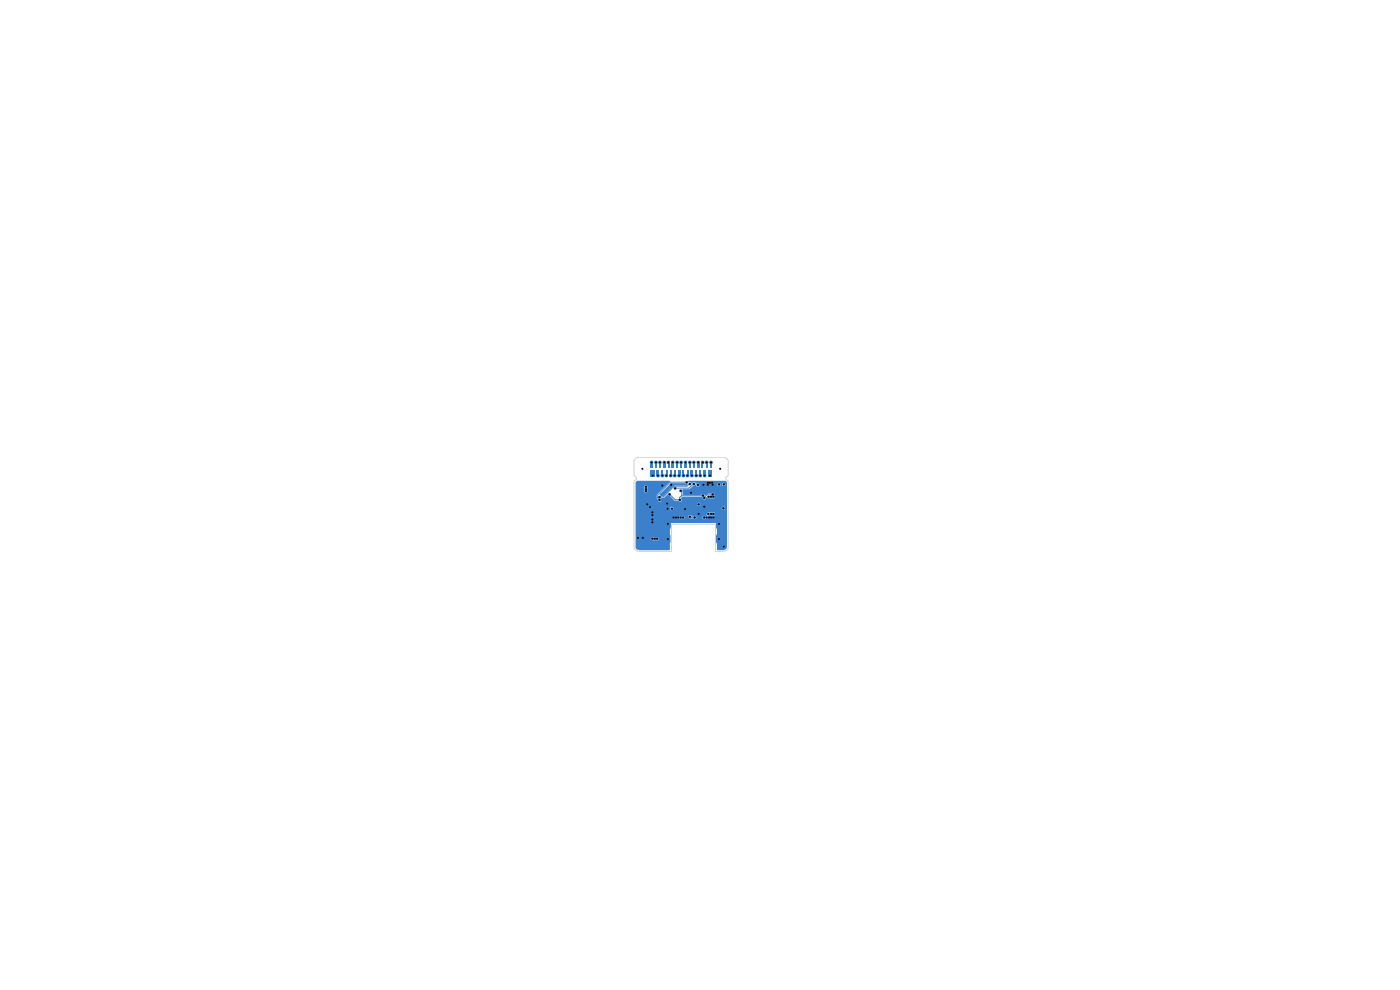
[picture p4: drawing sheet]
<svg xmlns="http://www.w3.org/2000/svg" width="297mm" height="210mm" viewBox="0 0 297 210" stroke-linecap="round" stroke-linejoin="round" font-family="sans-serif">
<g fill="#3b80ca">
<path d="M134.9 102.2l.2-.2h7v.2l-2.8 2.7v.8l.4 .7h.5v-.8h.6l.8-.7 1.5 1.3h.8l.2 .2 .5-.1 .1-.3-.2-.4 .2-.2h4.3l.1 .5a.43 .43 0 0 0 .5 0 .43 .43 0 0 0 .2-.4 1.33 1.33 0 0 0 1.3 .1l.3 .1 .3-.2-.2-.7-.2-.3-1.1 .2-.5 .4-.4-.3h-.2l-.3 .2h-3.8l-.2-.1-.1-1.1h1.7l1.1-1 .2 .1 .1 .3h.4l.2-.5h3.8l.1 .4h.4l.2-.4h.3l.1 .4h.4l.2-.2v-.2l-.3-.3h-.2l-.2 .3h-.3l-.3-.3h-.2l-.2 .3h-3.8l-.3-.2-.5 .2-.3-.5-.6 .4-.3-.4-.4 .1v-.3h8l.2 .2v13.9l-.1 .4-.6 .2-1.4-.1v-5.5l-.2-.1h-9.5l-.3 .2-.1 5.5h-6.5l-.4-.2-.3-.3v-1.9h3.3l.2 .3h1.3l.1-.4-.1-.3h-1.3l-.2 .4h-3.3v-4.6h9.2l.2 .4h.8l.3-.2-.2-.4h.9l.3 .4h.7l.2 .2h.3l.2-.4h1.4v.3l.1 .1h.8l.2-.2v-.5h1.3l.2-.1v-.5l-.2-.1h-1.3l-.3 .2v.5h-.7l-.1 .3h-1.4l-.2-.3-.7 .2-.2-.3h-.4l-.2 .2-1.8-.1-.2 .3h-9.2v-1.9h7.4v.3l.3 .2 .4-.3v-.3h10.2l.2 .5h.3l.2-.2v-.3l-.2-.2h-.3l-.2 .2h-10.2l-.4-.2-.3 .3h-7.4v-.9h13.1l.1 .4h.4l.2-.1v-.4l-.2-.2h-.4l-.1 .3h-13.1v-3.6h1.9v1.1l.4 .1 .3-.2v-1.1l-.3-.3h-.2l-.2 .4h-1.9z"/>
<path d="M139.9 104.9l2.5-2.4h2.9l.5 .2v.3h-2.8l-2.3 2.3h-.4z"/>
</g>
<g fill="none" stroke="#3b80ca" stroke-width=".21">
<path d="M138.1 97.9l.3 .2-.1 .2-.3-.2zM139.1 97.9l.3 .2-.1 .2-.4-.2zM139.9 97.9l.3 .2-.1 .2-.3-.2zM140.8 97.9l.3 .2-.1 .2-.3-.2zM141.7 97.9l.3 .2-.1 .2-.3-.2zM142.6 97.9l.3 .2-.1 .2-.3-.2zM143.5 97.9l.4 .2-.2 .2-.3-.2zM144.4 97.9l.3 .2-.1 .2-.3-.2zM145.3 97.9l.3 .2-.1 .2-.3-.2zM146.2 97.9l.4 .2-.1 .2-.4-.2zM147.1 97.9l.3 .2-.1 .2-.3-.2zM148 97.9l.3 .2-.1 .2-.3-.2z"/>
<path d="M149 97.9l.3 .2-.1 .2-.4-.2zM149.8 97.9l.3 .2-.1 .2-.3-.2zM150.7 97.9l.3 .2-.1 .2-.3-.2zM135.2 113.9l.4 .2-.2 .2-.3-.2zM136.3 113.9l.3 .2-.1 .2-.4-.2zM136.9 103.6l.3 .2-.1 .2-.3-.2zM136.9 103.1l.3 .2-.1 .1-.3-.1zM136.9 104l.3 .2-.1 .2-.3-.2zM137.2 106.8l.3 .2-.1 .2-.3-.2zM137.8 107.4l.3 .2-.1 .2-.3-.2zM138.3 109.1l.3 .2-.1 .2-.3-.2zM138.3 108.5l.3 .2-.1 .2-.3-.2z"/>
<path d="M138.3 110.6l.3 .2-.1 .2-.3-.2zM138.3 110l.3 .2-.1 .2-.3-.2zM138.3 114.1l.3 .2-.1 .2-.3-.2zM138.4 100.7l.3 .2-.1 .2-.3-.2zM138.8 114.1l.3 .2-.1 .2-.3-.2zM139.3 114.1l.3 .2-.1 .2-.3-.2zM139.5 100.7l.3 .2-.1 .2-.3-.2zM139.8 105.3l.3 .2-.1 .1-.3-.1zM139.8 105.9l.3 .1-.1 .2-.3-.2zM140.4 100.7l.3 .2-.1 .2-.3-.2zM140.4 102.8l.3 .2-.1 .2-.3-.2zM141.3 100.7l.3 .2-.1 .2-.4-.2z"/>
<path d="M141.4 106.6l.3 .2-.1 .2-.3-.2zM141.5 107.7l.3 .2-.1 .2-.3-.2zM141.9 104.7l.3 .2-.1 .2-.3-.2zM142 104.8l1.3 1.2h.9v-.5l.4-.3M142.2 100.7l.3 .2-.1 .2-.3-.2zM142.3 102.6l.3 .2-.1 .2-.3-.2zM142.4 107.7l.4 .2-.2 .2-.3-.2zM142.8 109.6l.3 .2-.1 .2-.3-.2zM143 100.7l.3 .2-.1 .2-.3-.2zM143.1 103.4l.3 .2-.1 .2-.3-.2zM143.3 109.6l.3 .2-.1 .2-.3-.2zM143.8 109.6l.3 .2-.1 .2-.3-.2z"/>
<path d="M144 100.7l.3 .2-.1 .2-.3-.2zM144.1 105.9l.3 .1-.1 .2-.3-.2zM144.3 103.9l.3 .2-.1 .2-.3-.2zM144.3 109.6l.3 .2-.1 .2-.3-.2zM144.4 104.1l.2 .2v.9M144.8 109.6l.3 .2-.1 .2-.3-.2zM144.9 100.7l.3 .2-.1 .2-.3-.2zM145.2 107.8l.3 .2-.1 .2-.3-.2zM145.6 102.1l.3 .2-.1 .2-.3-.2zM145.6 102.3h-3.4l-2.7 2.8v.5l.4 .4M145.7 100.7l.4 .2-.2 .2-.3-.2zM146.2 109.4l.4 .2-.1 .2-.4-.2z"/>
<path d="M146.2 102.5l.4 .2-.1 .2-.4-.2zM146.3 102.6l-.6 .5h-2.7l-2.3 2.3h-.8M146.3 109.6l.3 .1h.7M146.5 104.3l.3 .2-.1 .2-.3-.2zM146.7 100.7l.3 .2-.1 .2-.3-.2zM147.1 102.5l.3 .2-.1 .2-.3-.2zM147.2 102.6l-1.1 1h-2.9M147.3 109.6l.3 .2-.1 .2-.3-.2zM147.6 100.7l.3 .2-.1 .2-.3-.2zM147.9 102.6l.4 .2-.2 .2-.3-.2zM148.1 108.8l.3 .2-.1 .2-.3-.2zM148.1 106.8l.3 .2-.1 .2-.3-.2z"/>
<path d="M148.5 100.7l.3 .2-.1 .2-.4-.2zM149 104.9l.4 .2-.2 .2-.3-.2zM149.1 105.1l-4.5 .1M149.1 102.6l.3 .2-.1 .2-.3-.2zM149.3 105.4l.3 .2-.1 .2-.3-.2zM149.3 109.6l.3 .2-.1 .2-.3-.2zM149.3 107.3l.3 .2-.1 .2-.3-.2zM149.4 100.7l.3 .2-.1 .2-.3-.2zM149.8 109.6l.3 .2-.1 .2-.3-.2zM150.1 102.2l.3 .2-.1 .2-.4-.2zM150.1 102.6l.3 .2-.1 .2-.4-.2zM150.1 108.8l.4 .2-.2 .2-.3-.2z"/>
<path d="M150.2 105.2l.3 .2-.1 .2-.3-.2zM150.3 109.6l.3 .2-.1 .2-.3-.2zM150.5 100.7l.3 .2-.1 .2-.3-.2zM150.5 102.2l.3 .2-.1 .2-.3-.2zM150.7 109.6l.3 .2-.1 .2-.3-.2zM150.7 108.8l.3 .2-.1 .2-.3-.2zM150.7 105.2l.3 .2-.1 .2-.3-.2zM151 102.2l.3 .2-.1 .2-.3-.2zM151.1 102.6l.3 .2-.1 .2-.3-.2zM151.1 104.7l.3 .2-.1 .2-.3-.2zM151.1 104.8h-1l-.7 .8M151.2 109.6l.4 .2-.2 .2-.3-.2z"/>
<path d="M151.2 108.8l.4 .2-.2 .2-.3-.2zM151.2 105.2l.4 .2-.2 .2-.3-.2zM152.4 102.6l.3 .1-.1 .2-.3-.2zM153.4 107.6l.3 .2-.1 .2-.3-.2zM153.4 115.8l.4 .2-.2 .1-.3-.1zM153.4 102.6l.4 .1-.2 .2-.3-.2z"/>
</g>
<path d="M141.7 110.5v1.3M152.5 110.5v1.3" fill="none" stroke="#3b80ca" stroke-width="1.3"/>
<path d="M141.7 113.7v1.2M152.5 113.7v1.2" fill="none" stroke="#3b80ca" stroke-width="1.2"/>
<g fill="#3b80ca">
<path d="M138 99.7h.9v1.4h-.9z"/>
<path d="M138 98.1h.5v1.1h-.5z"/>
<path d="M138.9 98.1h.4v1.1h-.4z"/>
<path d="M139.3 99.7h.5v1.2h-.5z"/>
<path d="M140.3 99.7h.4v1.2h-.4z"/>
<path d="M139.8 98.1h.5v1.1h-.5z"/>
<path d="M140.7 98.1h.5v1.1h-.5z"/>
<path d="M141.6 98.1h.4v1.1h-.4z"/>
<path d="M142.5 98.1h.5v1.1h-.5z"/>
<path d="M149.2 99.7h.5v1.2h-.5z"/>
<path d="M148.8 98.1h.4v1.1h-.4z"/>
<path d="M150.2 99.7h.8v1.4h-.8z"/>
<path d="M149.7 98.1h.5v1.1h-.5z"/>
<path d="M150.6 98.1h.4v1.1h-.4z"/>
<path d="M141.2 99.7h.4v1.2h-.4z"/>
<path d="M142 99.7h.5v1.2h-.5z"/>
<path d="M143 99.7h.4v1.2h-.4z"/>
<path d="M143.8 99.7h.5v1.2h-.5z"/>
<path d="M143.4 98.1h.4v1.1h-.4z"/>
<path d="M144.7 99.7h.5v1.2h-.5z"/>
<path d="M144.3 98.1h.4v1.1h-.4z"/>
<path d="M145.7 99.7h.4v1.2h-.4z"/>
<path d="M145.2 98.1h.5v1.1h-.5z"/>
<path d="M146.1 98.1h.4v1.1h-.4z"/>
<path d="M146.5 99.7h.5v1.2h-.5z"/>
<path d="M147.5 99.7h.4v1.2h-.4z"/>
<path d="M147 98.1h.5v1.1h-.5z"/>
<path d="M148.4 99.7h.4v1.2h-.4z"/>
<path d="M147.9 98.1h.5v1.1h-.5z"/>
<circle cx="138.2" cy="98.1" r=".38"/>
<circle cx="139.2" cy="98.1" r=".38"/>
<circle cx="139.6" cy="100.9" r=".38"/>
<circle cx="140.5" cy="100.9" r=".38"/>
<circle cx="140" cy="98.1" r=".38"/>
<circle cx="140.9" cy="98.1" r=".38"/>
<circle cx="141.8" cy="98.1" r=".38"/>
<circle cx="142.7" cy="98.1" r=".38"/>
<circle cx="149.5" cy="100.9" r=".38"/>
<circle cx="149.1" cy="98.1" r=".38"/>
<circle cx="149.9" cy="98.1" r=".38"/>
<circle cx="150.8" cy="98.1" r=".38"/>
<circle cx="141.4" cy="100.9" r=".38"/>
<circle cx="142.3" cy="100.9" r=".38"/>
<circle cx="143.1" cy="100.9" r=".38"/>
<circle cx="144.1" cy="100.9" r=".38"/>
<circle cx="143.6" cy="98.1" r=".38"/>
<circle cx="145" cy="100.9" r=".38"/>
<circle cx="144.5" cy="98.1" r=".38"/>
<circle cx="145.8" cy="100.9" r=".38"/>
<circle cx="145.4" cy="98.1" r=".38"/>
<circle cx="146.3" cy="98.1" r=".38"/>
<circle cx="146.8" cy="100.9" r=".38"/>
<circle cx="147.7" cy="100.9" r=".38"/>
<circle cx="147.2" cy="98.1" r=".38"/>
<circle cx="148.5" cy="100.9" r=".38"/>
<circle cx="148.1" cy="98.1" r=".38"/>
</g>
<path d="M153.5 97h-18a1.02 1.02 0 0 0-1 1v3a.51 .51 0 0 1 .5 .5 .51 .51 0 0 1-.5 .5v14a1.02 1.02 0 0 0 1 1h7v-5.8h9.3v5.8h1.7M153.5 97a.97 .97 0 0 1 1 1M154.5 98v3a.51 .51 0 0 0-.5 .5 .51 .51 0 0 0 .5 .5v14M154.5 116a.97 .97 0 0 1-1 .9" fill="none" stroke="#d0d2cd" stroke-width=".21"/>
<g fill="#000">
<path d="M136.2 99.3l.3 .1-.1 .2-.3-.2zM138.1 97.9l.3 .2-.1 .2-.3-.2zM139.1 97.9l.3 .2-.1 .2-.4-.2zM139.9 97.9l.3 .2-.1 .2-.3-.2zM140.8 97.9l.3 .2-.1 .2-.3-.2zM141.7 97.9l.3 .2-.1 .2-.3-.2zM142.6 97.9l.3 .2-.1 .2-.3-.2zM143.5 97.9l.4 .2-.2 .2-.3-.2zM144.4 97.9l.3 .2-.1 .2-.3-.2zM145.3 97.9l.3 .2-.1 .2-.3-.2zM146.2 97.9l.4 .2-.1 .2-.4-.2zM147.1 97.9l.3 .2-.1 .2-.3-.2z"/>
<path d="M148 97.9l.3 .2-.1 .2-.3-.2zM149 97.9l.3 .2-.1 .2-.4-.2zM149.8 97.9l.3 .2-.1 .2-.3-.2zM150.7 97.9l.3 .2-.1 .2-.3-.2zM152.7 99.3l.3 .1-.1 .2-.3-.2zM135.2 113.9l.4 .2-.2 .2-.3-.2zM136.3 113.9l.3 .2-.1 .2-.4-.2zM136.9 103.6l.3 .2-.1 .2-.3-.2zM136.9 103.1l.3 .2-.1 .1-.3-.1zM136.9 104l.3 .2-.1 .2-.3-.2zM137.2 106.8l.3 .2-.1 .2-.3-.2zM137.8 107.4l.3 .2-.1 .2-.3-.2z"/>
<path d="M138.3 109.1l.3 .2-.1 .2-.3-.2zM138.3 108.5l.3 .2-.1 .2-.3-.2zM138.3 110.6l.3 .2-.1 .2-.3-.2zM138.3 110l.3 .2-.1 .2-.3-.2zM138.3 114.1l.3 .2-.1 .2-.3-.2zM138.4 100.7l.3 .2-.1 .2-.3-.2zM138.8 114.1l.3 .2-.1 .2-.3-.2zM139.3 114.1l.3 .2-.1 .2-.3-.2zM139.5 100.7l.3 .2-.1 .2-.3-.2zM139.8 105.3l.3 .2-.1 .1-.3-.1zM139.8 105.9l.3 .1-.1 .2-.3-.2zM140.4 100.7l.3 .2-.1 .2-.3-.2z"/>
<path d="M140.4 102.8l.3 .2-.1 .2-.3-.2zM141.3 100.7l.3 .2-.1 .2-.4-.2zM141.4 106.6l.3 .2-.1 .2-.3-.2zM141.5 107.7l.3 .2-.1 .2-.3-.2zM141.6 110.9l.3 .2-.1 .2-.3-.2zM141.6 114.2l.3 .1-.1 .2-.3-.2zM141.9 104.7l.3 .2-.1 .2-.3-.2zM142.2 100.7l.3 .2-.1 .2-.3-.2zM142.3 102.6l.3 .2-.1 .2-.3-.2zM142.4 107.7l.4 .2-.2 .2-.3-.2zM142.8 109.6l.3 .2-.1 .2-.3-.2zM143 100.7l.3 .2-.1 .2-.3-.2z"/>
<path d="M143.1 103.4l.3 .2-.1 .2-.3-.2zM143.3 109.6l.3 .2-.1 .2-.3-.2zM143.8 109.6l.3 .2-.1 .2-.3-.2zM144 100.7l.3 .2-.1 .2-.3-.2zM144.1 105.9l.3 .1-.1 .2-.3-.2zM144.3 103.9l.3 .2-.1 .2-.3-.2zM144.3 109.6l.3 .2-.1 .2-.3-.2zM144.8 109.6l.3 .2-.1 .2-.3-.2zM144.9 100.7l.3 .2-.1 .2-.3-.2zM145.2 107.8l.3 .2-.1 .2-.3-.2zM145.6 102.1l.3 .2-.1 .2-.3-.2zM145.7 100.7l.4 .2-.2 .2-.3-.2z"/>
<path d="M146.2 109.4l.4 .2-.1 .2-.4-.2zM146.2 102.5l.4 .2-.1 .2-.4-.2zM146.5 104.3l.3 .2-.1 .2-.3-.2zM146.7 100.7l.3 .2-.1 .2-.3-.2zM147.1 102.5l.3 .2-.1 .2-.3-.2zM147.3 109.6l.3 .2-.1 .2-.3-.2zM147.6 100.7l.3 .2-.1 .2-.3-.2zM147.9 102.6l.4 .2-.2 .2-.3-.2zM148.1 108.8l.3 .2-.1 .2-.3-.2zM148.1 106.8l.3 .2-.1 .2-.3-.2zM148.5 100.7l.3 .2-.1 .2-.4-.2zM149 104.9l.4 .2-.2 .2-.3-.2z"/>
<path d="M149.1 102.6l.3 .2-.1 .2-.3-.2zM149.3 105.4l.3 .2-.1 .2-.3-.2zM149.3 109.6l.3 .2-.1 .2-.3-.2zM149.3 107.3l.3 .2-.1 .2-.3-.2zM149.4 100.7l.3 .2-.1 .2-.3-.2zM149.8 109.6l.3 .2-.1 .2-.3-.2zM150.1 102.2l.3 .2-.1 .2-.4-.2zM150.1 102.6l.3 .2-.1 .2-.4-.2zM150.1 108.8l.4 .2-.2 .2-.3-.2zM150.2 105.2l.3 .2-.1 .2-.3-.2zM150.3 109.6l.3 .2-.1 .2-.3-.2zM150.5 100.7l.3 .2-.1 .2-.3-.2z"/>
<path d="M150.5 102.2l.3 .2-.1 .2-.3-.2zM150.7 109.6l.3 .2-.1 .2-.3-.2zM150.7 108.8l.3 .2-.1 .2-.3-.2zM150.7 105.2l.3 .2-.1 .2-.3-.2zM151 102.2l.3 .2-.1 .2-.3-.2zM151.1 102.6l.3 .2-.1 .2-.3-.2zM151.1 104.7l.3 .2-.1 .2-.3-.2zM151.2 109.6l.4 .2-.2 .2-.3-.2zM151.2 108.8l.4 .2-.2 .2-.3-.2zM151.2 105.2l.4 .2-.2 .2-.3-.2zM152.4 110.9l.3 .2-.1 .2-.3-.2zM152.4 114.2l.3 .1-.1 .2-.3-.2z"/>
<path d="M152.4 102.6l.3 .1-.1 .2-.3-.2zM153.4 107.6l.3 .2-.1 .2-.3-.2zM153.4 115.8l.4 .2-.2 .1-.3-.1zM153.4 102.6l.4 .1-.2 .2-.3-.2z"/>
</g>
</svg>
